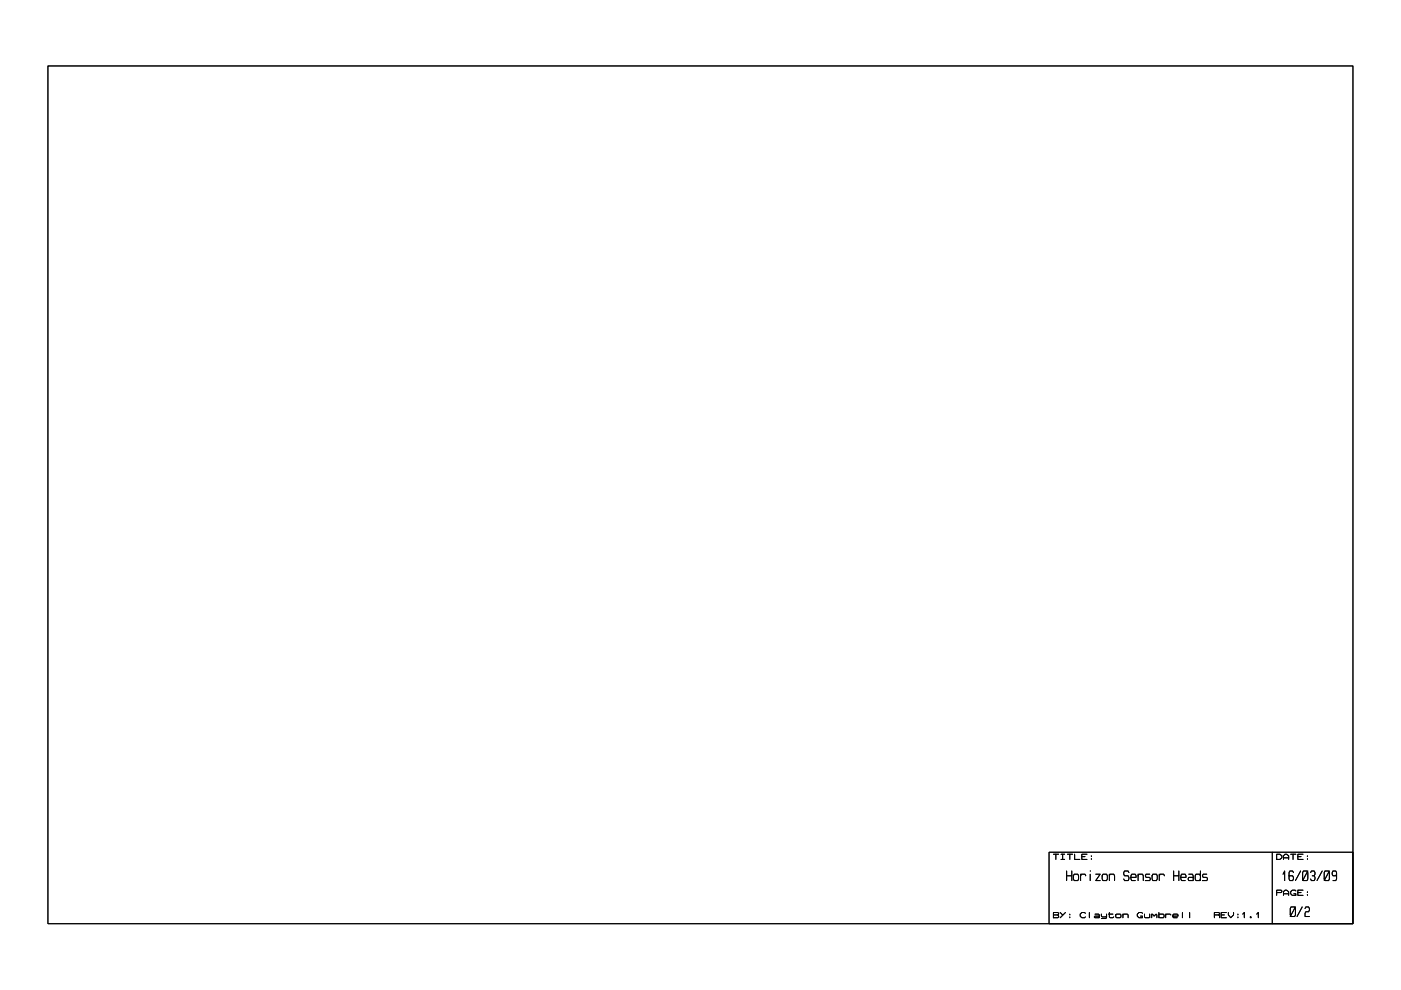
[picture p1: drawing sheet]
<svg xmlns="http://www.w3.org/2000/svg" width="297mm" height="210mm" viewBox="0 0 297 210" stroke-linecap="round" stroke-linejoin="round" font-family="sans-serif">
<g fill="none" stroke="#000" stroke-width=".21">
<path d="M10.2 14h276.7v181.8h-276.7zM222.4 180.7h64.5v15.1h-64.5zM223.4 193.5h.9l.2 .1-.2 .4 .2 .4-.2 .2h-.9zM223.4 181.1h1.1M223.4 194h.9M223.9 181.1v1.1M224.8 193.5l.5 .5M225 181.1h.7M225 182.2h.7M225.3 181.1v1.1M225.9 193.5l-1.1 1.1M226.1 184.7v2"/>
<path d="M226.1 185.7h1.1M226.3 181.1h1.1M226.8 181.1v1.1M226.8 193.8v.2M226.8 194.4v.2M227.2 184.7v2M227.8 185.3h.7l.2 .4v.7l-.2 .3h-.7l-.2-.3v-.7zM227.8 181.1v1.1h1.1M229.1 185.7l.2-.4h.7l.2 .4M229.1 185.3v1.4M229.4 181.6h.6M230.1 193.6l-.1-.1h-.6l-.4 .3v.4l.4 .4h.6l.1-.2"/>
<path d="M230.5 181.1h-1.1v1.1h1.1M231 193.5v1.1M231.1 185.3v1.4M231.1 184.7h.1M231.4 181.5v.1M231.4 182v.2M232.2 193.8h.7l.2 .2v.6h-.9l-.2-.2 .2-.2h.9M232.3 185.3h1l-1 1.4h1M233.5 193.8v.4l.2 .2h.7l.2-.2M233.8 185.3h.8l.2 .4v.7l-.2 .3h-.8l-.1-.3v-.7zM234.6 193.8v.8l-.2 .1h-.9M235 193.8h1"/>
<path d="M235.2 185.7l.2-.4h.7l.2 .4v1M235.2 193.5v.9l.2 .2h.6l.1-.2M235.2 185.3v1.4M236.7 193.8h.8l.2 .2v.4l-.2 .2h-.8l-.1-.2v-.4zM238.1 194l.2-.2h.7l.2 .2v.6M238.1 193.8v.8M239.4 185l-.2-.3h-.8l-.1 .3 .1 .7h.8l.2 .3-.2 .7h-.8l-.1-.3M239.8 186h1.1l-.2-.7h-.8l-.1 .4v.7l.1 .3h.8M241.3 185.7l.2-.4h.7l.2 .4v1M241.3 185.3v1.4M242.2 193.6l-.1-.1h-.6l-.4 .3v.4l.4 .4h.7v-.4h-.4M242.7 193.8v.6l.1 .2h.8l.2-.2"/>
<path d="M243.8 185.3h-.8l-.2 .4 .2 .3h.8l.1 .4-.1 .3h-1M243.8 193.8v.8M244.2 194l.1-.2 .4 .4 .4-.4 .2 .2v.6M244.2 193.8v.8M244.4 185.3h.8l.2 .4v.7l-.2 .3h-.8l-.1-.3v-.7zM245.7 194l.2-.2h.7l.2 .2v.4l-.2 .2h-.7l-.2-.2M245.7 193.5v1.1M245.8 185.7l.2-.4h.7l.2 .4M245.8 185.3v1.4M247.1 194l.2-.2h.8l.1 .2M247.1 193.8v.8M248.7 194.2h1.1l-.2-.4h-.8l-.1 .2v.4l.1 .2h.8"/>
<path d="M248.8 185.7h1.1M248.8 184.7v2M249.9 184.7v2M250.4 186h1.1l-.2-.7h-.8l-.1 .4v.7l.1 .3h.8M250.7 193.5v1.1M252.1 185.3h.7l.2 .4v1h-.9l-.2-.3 .2-.4h.9M252.2 193.5v1.1M254.5 185.7l-.2-.4h-.7l-.2 .4v.7l.2 .3h.7l.2-.3M254.5 184.7v2M255.9 185.3h-.8l-.2 .4 .2 .3h.8l.1 .4-.1 .3h-1M257.5 194h.9l.2-.4-.2-.1h-.9v1.1M258.4 194l.2 .6"/>
<path d="M258.9 194h.7M260 193.5h-1.1v1.1h1.1M260.4 193.5v.5l.5 .6 .6-.6v-.5M262.5 193.8v.2M262.5 194.4v.2M263.5 193.8l.3-.3v1.1M265.1 194.4h.2v.2h-.2zM266.4 193.8l.4-.3v1.1M269.7 180.7v15.1M270.7 181.1h.7l.4 .4v.4l-.4 .3h-.7zM270.7 189.2h.9l.2-.3-.2-.2h-.9v1.1M272 185.3l.4-.6v2"/>
<path d="M272.1 182.2v-.7l.4-.4h.3l.4 .4v.7M272.1 189.8v-.7l.4-.4h.3l.4 .4v.7M272.1 181.9h1.1M272.1 189.5h1.1M273.6 181.1h1.1M273.7 192.3h.8l.2 .3v1.4l-.2 .3h-.8l-.1-.3v-1.4zM274.2 181.1v1.1M274.2 185l-.1-.3h-.6l-.2 .3v1.4l.2 .3h.6l.1-.3-.1-.7h-.8M274.7 192.3l-1.1 2M274.7 188.9l-.1-.2h-.6l-.4 .4v.4l.4 .3h.7v-.3h-.4M275.2 181.6h.6M275.2 189.2h.6"/>
<path d="M275.8 184.7l-1.1 2M276.1 192.3l-1.1 2M276.3 181.1h-1.1v1.1h1.1M276.3 188.7h-1.1v1.1h1.1M276.4 184.7h.7l.2 .3v1.4l-.2 .3h-.7l-.2-.3v-1.4zM276.7 192.6l.2-.3h.6l.1 .7-.1 .3h-.6l-.2 .3v.7h.9M277.2 181.5v.1M277.2 182v.2M277.2 189.1v.1M277.2 189.7v.1M277.3 184.7l-1.1 2M277.9 185l.1-.3h.6l.2 .3-.2 .7 .2 .7-.2 .3h-.6l-.1-.3"/>
<path d="M278.2 185.7h.4M280.3 184.7l-1.1 2M280.9 184.7h.8l.2 .3v1.4l-.2 .3h-.8l-.1-.3v-1.4zM281.9 184.7l-1.1 2M283.4 185.3l-.2 .4h-.6l-.2-.4 .2-.6h.6l.2 .3v1.4l-.2 .3h-.6"/>
</g>
</svg>
